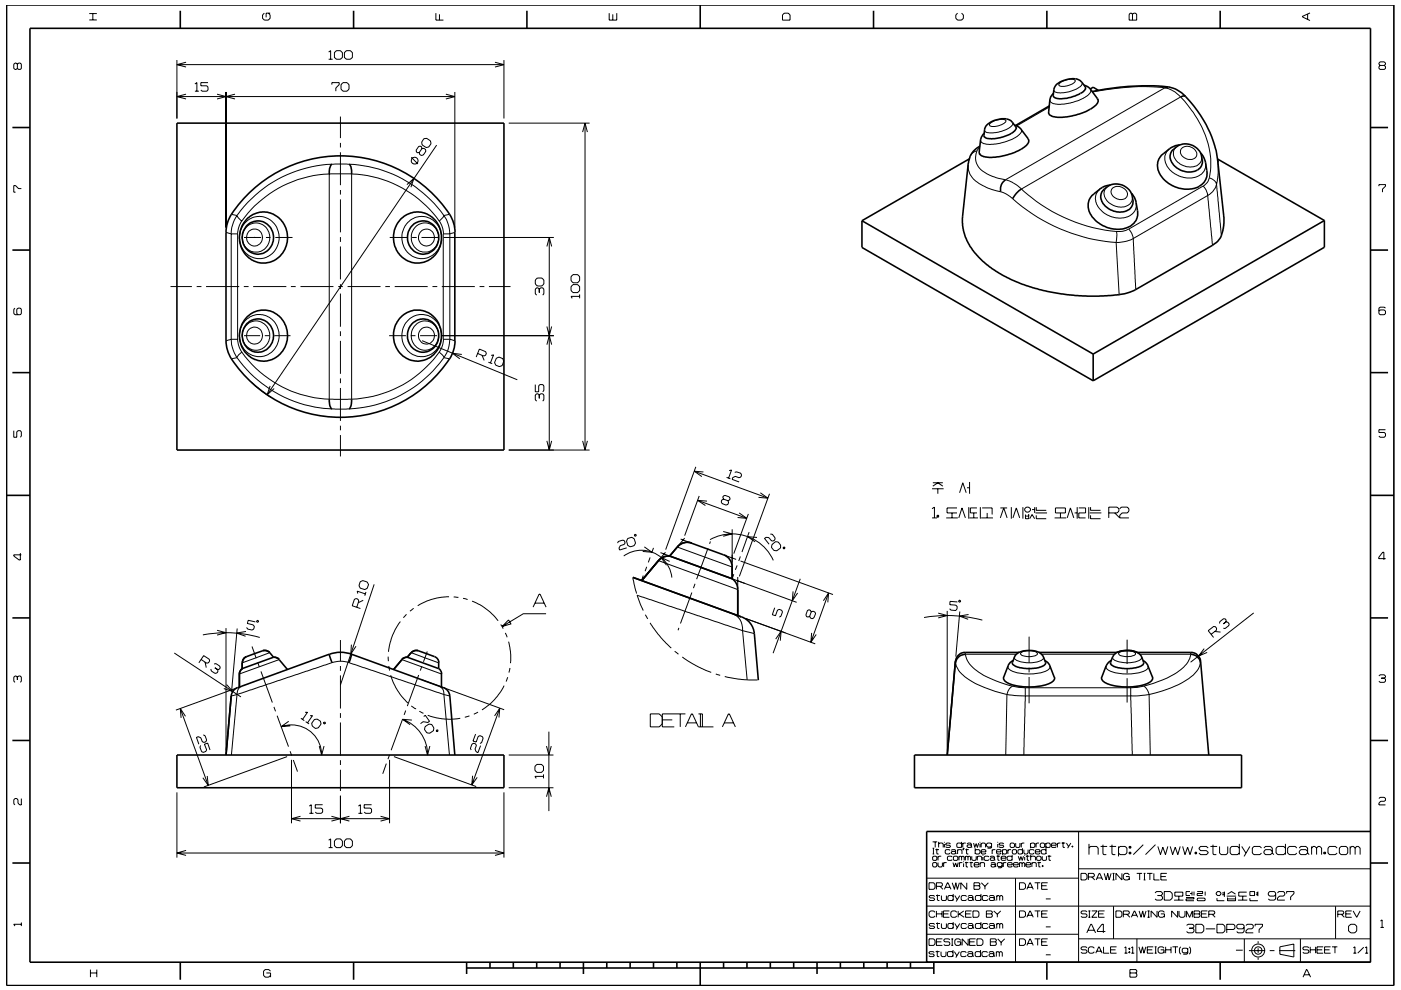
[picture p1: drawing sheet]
<svg xmlns="http://www.w3.org/2000/svg" width="297mm" height="210mm" viewBox="0 0 297 210" stroke-linecap="round" stroke-linejoin="round" font-family="sans-serif">
<g fill="none" stroke="#000" stroke-width=".21">
<path d="M3.7 13.6l-.3-.2h-.2l-.3 .2v.9l.3 .2 .5-.2M3.7 13.6l.2-.2h.4l.2 .2v.9l-.2 .2h-.4l-.2-.2M3.7 13.6v.9M18.9 4.2h1.6M18.9 2.9h1.6M19.7 2.9v1.3M37.5 12.7v12.4M37.5 13.7h69.3M39.5 20l-2 .5 2 .5M39.5 13.2l-2 .5 2 .5M41.3 17.8l.4-.3v1.8M41.3 19.3h.9"/>
<path d="M44.1 17.5h-1.5v.7h1.3l.2 .3v.6l-.2 .2h-1.1l-.2-.2M46 20l1.9 .5-1.9 .5M47.9 19.5v28.8M49.8 20l-1.9 .5 1.9 .5M56 2.8l-.3 .4v.7l.3 .4h.9l.4-.4v-.7l-.4-.4M57.3 2.8h-.9v.9M69.7 11l.4-.3v1.9M69.7 12.6h.8M70.4 17.9v-.4h1.5v.4l-.7 .8v.6M71.3 10.7h.9l.4 .5v1l-.4 .4h-.9l-.4-.4v-1zM72.3 17.9l.4-.4h.9l.4 .4v1l-.4 .4h-.9l-.4-.4zM73.4 10.7h.9l.4 .5v1l-.4 .4h-.9l-.4-.4v-1z"/>
<path d="M92.4 2.8v1.5h1.6M93.2 3v1.3M94.5 20l1.9 .5-1.9 .5M96.4 19.5v28.8M104.9 13.2l1.9 .5-1.9 .5M106.8 12.7v12.4M129.2 2.8v1.5h1.6v-1.5M129.9 3v1.3M166.3 2.8h.8l.4 .4v1.1h-1.6v-1.1zM203 2.8l-.4 .4v.7l.4 .4h.9l.4-.4v-.7l-.4-.4M224.7 17.6a3.4 3.4 0 0 1 3.3-.5 2.14 2.14 0 0 1-2.2 1.2h-.2a.9 .9 0 0 1-1.1-.4zM229.4 17.5v.1a2.67 2.67 0 0 1-2 1.6 5.1 5.1 0 0 1-3.8 .2l-.2-.4"/>
<path d="M231.2 18.9a1.23 1.23 0 0 1-.9 1.5 10.2 10.2 0 0 1-7.1 1.5l-.5-.4-.1-.3M239.6 2.8h.3l.2 .2 .3-.2h.3l.3 .2v1.3h-1.6v-1.3zM240.1 3v1.3M247 18.6l.7 .2 1.4 .7 1.2 1.1M247 18.6l-33.8 19.5a8.5 8.5 0 0 1-5.8-2.8 3.4 3.4 0 0 1-.3-3.3M247 18.6a47.6 47.6 0 0 0-15.4 .9M277.2 3v1.1M277.7 2.7l-1.6 .8v.1l1.6 .8M292.6 13.9l-.2-.3v-.2l.2-.3h.9l.2 .3v.2l-.2 .3M292.6 13.9l-.2 .2v.4l.2 .2h.9l.2-.2v-.4l-.2-.2M292.6 13.9h.9M37.5 20.5h58.9"/>
<path d="M69.8 36.9a23.8 23.8 0 0 0-18.5 10l-.8-.7-.3-.5M69.8 36.9v47.8M72.2 24.7v4.6M72.2 30.3v1M72.2 32.3v7M74.5 36.9a23.8 23.8 0 0 1 18.6 10l.8-.8 .2-.4M74.5 36.9v47.8h-4.7M74.5 36.9h-4.7M86.3 39.2l1.5-1.4-.7 1.9M87.2 33.4l1.4 1.4M87.3 33.7h.1M89.4 31.5v-.3l-.2-.2-.4 .1-.6 .8 .3 .5 .4-.1"/>
<path d="M89.4 31.5l-.5 .8M89.4 31.5h.5l.3 .2 .1 .4-.6 .8-.4 .1-.3-.2-.1-.5M89.9 29.4l.6-.1 .8 .6 .1 .6-.5 .7-.6 .1-.8-.6-.1-.6zM92.6 30.8l-36 52.9M107.9 26.1h17.1M123.5 28l.5-1.9 .5 1.9M124 26.1v69.4M205.3 34.8a4.7 4.7 0 0 0 3.1 4.6l2 .8a7.8 7.8 0 0 1 3.8 1.5 37.3 37.3 0 0 0 22.4 9.7M207.1 32l-.8 .4-.6 .7M207.7 31.3l-.6 .7M209.9 26.2a3.5 3.5 0 0 1 3.4-.6 1.79 1.79 0 0 1-1.7 1.1l-.4 .1a1.09 1.09 0 0 1-1.4-.3zM213.2 38.1l1.5 .6 1.9 1.4"/>
<path d="M214.7 26l.1 .2a2.84 2.84 0 0 1-2.3 1.6 5 5 0 0 1-3.7 .1l-.1-.3M216.4 27.4l.1 .1a1.86 1.86 0 0 1-1.4 1.7l-1.2 .6a8 8 0 0 1-5.7 .5l-.3-.6M222.4 22.7l-6.8 4M234.8 39.6a2.26 2.26 0 0 0 .9 3.7 2.98 2.98 0 0 0 4.3-.6l.1-1.1M247.9 31.6a2.98 2.98 0 0 0 .4 4.7 4.9 4.9 0 0 0 6.7 .3l.6-1v-1.1M249.5 31.1a2.13 2.13 0 0 0 .5 3.5 3.2 3.2 0 0 0 4.5-.1l.3-.9v-.4M250.3 20.6l-33.7 19.5M250.3 20.6a21 21 0 0 1 6.4 14.9l-.3 2.2M250.6 31.4a2.01 2.01 0 0 1 3.1 1.5 1.69 1.69 0 0 1-2.8 .4 1.2 1.2 0 0 1-.3-1.9zM255.1 39.5l-15.8 9.1M255.1 39.5a2.84 2.84 0 0 1 .9 2M257.9 39.1a2.01 2.01 0 0 0-1.5-1.4l-.4 1-.9 .8"/>
<path d="M257.9 39.1a3.5 3.5 0 0 1-1.9 2.4M257.9 39.1l1 10.9M258.2 34.2l.1 2.7-.4 2.2M292.4 39.5v-.3h1.3v.3l-.6 .6v.7M4.5 40h-.6l-.6-.6h-.4v1.4h.4M47.9 49.3l1.1 .3M49 49.6h1.4M49 49.6v22.4M49.1 45.5l1.1 .2M50.2 45.7a27.1 27.1 0 0 1 24.9-10.8 26 26 0 0 1 19 10.8M50.2 45.7a7.3 7.3 0 0 0-1.2 3.9M50.4 49.6v22.4h-1.4"/>
<path d="M51.3 46.9l-.7 1.3-.2 1.4M51.7 50.4h3.7M52 47.2a4.2 4.2 0 0 1 4.8-.9 4.2 4.2 0 0 1 2.4 4.2 4.2 4.2 0 0 1-4.4 4.4 4.2 4.2 0 0 1-4-4.8l.3-1.5zM52.4 48a3 3 0 0 1 4.1 .4 3 3 0 0 1-.1 4.1 2.98 2.98 0 0 1-4 .3 2.98 2.98 0 0 1-.6-4zM52.7 49.1a1.74 1.74 0 0 1 2.9 1 1.74 1.74 0 0 1-2.5 1.8 1.9 1.9 0 0 1-.4-2.8zM54 50.2v.2M56.4 50.4h1M58.4 50.4h3.6M72.2 40.3v1M72.2 42.3v7M72.2 50.3v1M72.2 52.3v7"/>
<path d="M82.6 50.4h3.8M86.4 47.2a4.2 4.2 0 0 1 5.2-.6 4.2 4.2 0 0 1 1.9 4.9 4.2 4.2 0 0 1-4.8 3.3 4.2 4.2 0 0 1-3.5-4.7l.4-1.7zM87.4 50.4h.9M88 48.2a3 3 0 0 1 4.3 .1 3 3 0 0 1-.1 4.2 2.98 2.98 0 0 1-4 .3 2.98 2.98 0 0 1-.6-4zM89.2 49.1a1.76 1.76 0 0 1 2.7 .5 1.76 1.76 0 0 1-1 2.5 1.78 1.78 0 0 1-2-.9 1.78 1.78 0 0 1 .3-2.1zM89.4 50.4h3.7M93.1 46.9l.7 1.3 .2 1.4M94.1 50.4h23.3M94.1 45.7a6.5 6.5 0 0 1 1.3 3.9M95.3 45.5l-1.2 .2M95.4 49.6v22.4M95.4 49.6h-1.4v22.4h1.4"/>
<path d="M96.4 49.3l-1 .3M113.9 59h1l.4 .4v.8l-.4 .5h-1l-.4-.5v-.8zM116 52.3l.5-1.9 .5 1.9M116.5 50.4v45.1M121.5 58.2h1l.4 .5v.8l-.4 .5h-1l-.4-.5v-.8zM216.6 40.1a34.2 34.2 0 0 0 20.1 9M233.3 40.1a2.86 2.86 0 0 0 .2 4.5 5.1 5.1 0 0 0 6.6 .8l.7-1.1 .1-1.3M235.8 40a1.96 1.96 0 0 1 2.1-.3 1.96 1.96 0 0 1 1.1 1.7 1.71 1.71 0 0 1-2.8 .4 1.28 1.28 0 0 1-.4-1.8zM236.6 51.4l.7 11.1M236.7 49.1l.1 .6-.2 1.7M239.3 48.6a4.7 4.7 0 0 1-2.6 .5M239.3 48.6l.6 .9 .4 1.1"/>
<path d="M240.3 50.6a7.3 7.3 0 0 1-3.7 .8M240.3 50.6l.5 10.8M256 41.5l-15.7 9.1M256 41.5l1.1 10.5M3.2 65.4l-.3 .2v.9l.3 .3h1.1l.2-.3v-.9l-.2-.2h-.5l-.2 .2v.9l.2 .3M36.2 60.8h4.5M41.7 60.8h1M43.7 60.8h7M49 72a7.3 7.3 0 0 0 1.2 3.9M49 72l-1.1 .3M50.2 75.9a27.2 27.2 0 0 0 26 10.6 26 26 0 0 0 17.9-10.6M50.2 75.9l-1.1 .2"/>
<path d="M50.4 71.9l.2 1.5 .7 1.3M51.3 74.7l-.7 .6-.4 .6M51.3 74.7a23.8 23.8 0 0 0 18.5 10M51.7 60.8h1M51.7 71.2h3.5M51.9 68.2a4.2 4.2 0 0 1 5.1-.9 4.2 4.2 0 0 1 2.1 4.7 4.2 4.2 0 0 1-4.7 3.6 4.2 4.2 0 0 1-3.6-4.7l.2-1.3zM52 69.2a2.97 2.97 0 0 1 4.1-.5 2.97 2.97 0 0 1 .7 4 2.93 2.93 0 0 1-3.8 1.3 2.93 2.93 0 0 1-1.5-3.7zM52.7 70a1.76 1.76 0 0 1 2.7 .2 1.76 1.76 0 0 1-.7 2.6 1.78 1.78 0 0 1-2.1-.6 1.78 1.78 0 0 1 .1-2.2zM53.7 60.8h7M56.1 71.2h1M58.2 71.2h3.4M61.7 60.8h1"/>
<path d="M63.7 60.8h7M71.7 60.8h1M72.2 60.3v1M72.2 62.3v7M72.2 70.3v1M72.2 72.3v7M73.7 60.8h7M81.7 60.8h1M82.5 71.2h3.6M83.7 60.8h7M86.9 67.6a4.3 4.3 0 0 1 5.2 .2 4.3 4.3 0 0 1 1.2 5.1 4.2 4.2 0 0 1-4.8 2.7 4.2 4.2 0 0 1-3.3-4.4 4.5 4.5 0 0 1 1.7-3.6zM87.1 71.2h1"/>
<path d="M87.8 69.2a2.97 2.97 0 0 1 4.1-.5 2.97 2.97 0 0 1 .7 4 2.93 2.93 0 0 1-3.8 1.3 2.93 2.93 0 0 1-1.5-3.7zM89.1 71.2h3.6M89.5 72.3l20.2 8.3M91.7 60.8h1M93.1 74.7a23.8 23.8 0 0 1-18.5 10M93.1 74.7l.8 .6 .2 .6M93.6 71.2h23.8M93.7 60.8h7M94 71.9l-.2 1.5-.7 1.3M94.1 75.9l1.2 .2M95.4 72l1 .3M95.4 72a6.9 6.9 0 0 1-1.3 3.9"/>
<path d="M97.9 75.2l-2-.3 1.6 1.2M101.3 75l1.3 .5 .4-.2 .1-.3-.1-.4-1.4-.6-.6 1.7M101.7 60.8h1M102.2 75.3l.5 1.1M103.5 76.8l.9 .3M103.7 60.8h4.5M104.1 75.4l.5-.1-.6 1.7M105.2 76l.6-.3 .8 .4 .2 .5-.3 1-.6 .2-.8-.3-.2-.6zM114.3 61.3l-.3-.3h-.2l-.3 .3v1l.3 .3M114.3 61.3l.3-.3h.5l.2 .3v1l-.2 .3M114.3 61.3v.8M115.9 69.3l.6 1.9 .5-1.9"/>
<path d="M116 73.1l.5-1.9 .5 1.9M121.5 60.4h1l.4 .4v.8l-.4 .5h-1l-.4-.5v-.8zM122.9 62.9h-1.8l.2 .4M122.9 62.4v.9M293.7 65.4l-.2-.3h-.9l-.2 .3v1.1l.2 .3h.9l.2-.3v-.5l-.2-.3h-.9l-.2 .3M2.9 91.3v1.4h.7v-1.1l.2-.3h.5l.2 .3v.9l-.2 .2M53.3 81l1.9 1.7 2.2 1.6M57.3 81.9l-.7 1.8 1.5-1.3M72.2 80.3v1M72.2 82.3v7M72.2 90.3v1M72.2 92.3v4.5"/>
<path d="M107.9 95.5h17.1M113.5 81.6v1.5h.7v-1.3l.3-.2h.6l.2 .2v1l-.2 .3M114.3 83.8l-.3-.3h-.2l-.3 .3v1l.3 .3M114.3 83.8v.7M114.3 83.8l.3-.3h.5l.2 .3v1l-.2 .3M115.9 93.5l.6 2 .5-2M123.5 93.5l.5 2 .5-2M147.2 99.9l15.6 5.8M147.5 99l-6.4 17.6M154.6 99.8l.5-.1-.6 1.7M293.7 91.1h-1.3v.6h1.1l.2 .3v.5l-.2 .2h-.9l-.2-.2M4.3 117.3v1.5h-.2l-1.2-.9v-.2h1.6"/>
<path d="M130.9 115.2l.2-.4 .9-.2 .4 .1 .1 .4-.2 .4-.8 .2-.3 .5 .2 .5 1.5-.5M132.2 117.9a6.5 6.5 0 0 1 10.2 4.6M133.1 114.2l.8-.2 .6 .3 .2 .9-.2 .5-.9 .3-.5-.3-.3-.9zM134.6 113.4h.3l-.1 .3h-.3zM136.6 116l1.6 1.1-1.9-.1M137.8 118.2l-.3 1.1M138.6 116.2l-.4 1.1M140 117.2l2 .7M141.1 117.1l-1.5 1.8 16.8 6.1v-2.6M142 119.1l-1.8-.9 1.1 1.7M144.3 114.3l2.3 .9M147.9 106.1l10.4 3.8"/>
<path d="M148.2 105.2l-3 8.4M149.1 100.1l-1.9-.2 1.6 1.2M149.9 106.3l-2-.2 1.7 1.1M150.1 116.3l-2.4 6.5M150.5 114.5a9.6 9.6 0 0 1 13.5 4.4M150.6 114.8l-.2 .6M153.3 112.7l1.9 .5-1.9 .5M153.4 117.7l2.7 1M153.4 105.9l-.2-.4 .1-.3 .4-.1 .9 .3 .2 .4-.5 .4M153.4 105.9l.9 .3M153.4 105.9l-.4 .1-.1 .4 .2 .4 .9 .3 .3-.1 .2-.5-.2-.3M154 101.3l.9 .3"/>
<path d="M155.2 112.3v8l-11.6-4.3 1.6-1.9M155.8 100.2l.3-.1 .9 .3 .2 .3-.1 .5-.4 .1-.8-.3-.5 .3-.2 .4 1.5 .5M156.3 119.9l-.4 1M156.7 108.8l1.6 1.1-1.9-.1M157 118l-.4 1M157 119l19.6 7.1M158.7 109l-3.1 8.4M158.8 112.9l-1.5 4.2M160.5 114l-2-.2 1.6 1.1M161.2 104.5l1.6 1.2-2-.2M163.1 104.7l-6.3 17.6M163.3 113.3h.4l.6 .8v.4l-.3 .3-.4-.1-.6-.7h-.6l-.3 .2 1 1.2"/>
<path d="M163.7 115.5l.7-.6 .6 .1 .5 .6v.6l-.8 .6-.6-.1-.5-.6zM166.2 116h.2l-.1 .4-.3-.1zM197.6 107.9l.5-.3v2.2M197.6 109.8h1.1M197.6 103.7h2.5M197.8 102.4h2.1M197.8 103.1l1-.7 1.1 .7M198.7 109.3h.3v.4h-.3zM198.8 109.3v.4M198.8 103.7v1M200.6 109.9h2.5M201.8 108.8v1.1"/>
<path d="M202.9 107.7h-2.1v1.1h2.1M203.3 109.8l.7-2.1 .7 2.1M203.5 104.5l.6-2.1 .8 2.1M205 103.5h.6M205.4 107.6v2.4M205.6 109.8h1.7M205.6 102.2v2.5M206.5 108.8v1M207.1 107.7h-1.4v1.1h1.4M207.9 107.6v2.4M208 109.9h2.5M208.2 107.7h2.2v1.4"/>
<path d="M209.3 108.8v1.1M212.1 107.7h1.4M212.1 109.8l.7-2.1 .7 2.1M214.4 107.6v2.4M214.8 109.8l.7-2.1 .7 2.1M216.9 107.6v2.4M217.3 107.9l.3-.3h.5l.4 .3v.3l-.4 .4h-.5l-.3-.4zM217.4 109.1v.9h.7v-.9M217.4 109.5h.7M218.3 110l.5-.9 .6 .9M218.8 108.1h.6M219.4 107.6v1.2"/>
<path d="M219.5 108.8h2.5M219.7 107.6v.6h2.1M219.7 109.3v.7h2.1M223.6 109.9h2.5M223.8 107.7h2.1v1.1h-2.1zM224.8 108.8v1.1M226.3 109.8l.6-2.1 .8 2.1M227.8 108.8h.6M228.4 107.6v2.4M228.7 107.7h1.5v1.1h-1.5v1h1.5M230.8 107.6v2.4M231.1 108.8h2.4"/>
<path d="M231.2 109.3v.7h2.1M231.2 107.6v.6h2.1M235.1 108.8h1.8l.3-.4v-.5l-.3-.3h-1.8v2.3M236.3 108.8l1.1 1.1M237.4 107.9l.3-.3h1.3l.3 .3v.5l-.3 .4h-1.1l-.5 .5v.6M237.4 109.9h1.9M293.8 118.5h-1.5v-.3l.9-1.1h.2v1.6M37 138.5l14.1 9.3M42.6 139.9l1.2 .8 .4-.1 .2-.4v-.4l-1.2-.7-1 1.5M43 134.7a25.9 25.9 0 0 1 12.1 .5M46 133.7l1.9 .5-1.9 .5M47.9 133.2v26"/>
<path d="M50.3 133.3l-1.2 13.3M52.2 133.9l-2 .4 1.9 .7M53.4 137.1l.9 2.5M54.1 131.9l-1.5-.3-.1 .6 1.2 .3 .2 .4-.1 .5-.3 .2-1-.2-.2-.3M54.4 131.7l.3-.1 .1 .3-.3 .1zM57.2 138.4l-5.8 2.2M59.2 139.9l-8.4 3.1M72.2 135.8v4.4M74.5 136.7l-.1 2 1.1-1.6M75.6 128.8l.5-1.3-.2-.4-.4-.1-.4 .1-.4 1.4 1.7 .6M75.9 125.9l-.2-.5 1.8 .6M76.4 123.4l.5-.3 .9 .3 .3 .6-.3 .8-.5 .2-.9-.3-.3-.5z"/>
<path d="M77 127.3l-1.1 .5M77.6 125.6l-.3 .8M79.3 123.9l-7.1 21.4M82.3 139.3v.9M84.9 131.8l-1 1.5a12.1 12.1 0 0 0-1.5 5M85.2 139.9l8.4 3.1M86.2 130.3l-.7 .7M87.2 138.4l5.8 2.2M87.7 129l-.8 .6M90.6 138.2l-.8 2.2M95.2 126.6l-2.7 .3a12 12 0 0 0-3.9 1.6M96.2 126.6l1 .1"/>
<path d="M98.2 126.9l.9 .3M100.1 127.5a13 13 0 0 1 5.5 4.2M106.2 132.5l.3 .4M106.5 132.9l.2 .4M107.1 134.2l.4 1M107.8 131.5l.5 .8-1.8 .6zM107.8 136.1l.4 2.2v2.4M113 128.8l1.3-2.8h.2l1.3 2.8M113.4 127.9h2M115.8 130.2h-4.8l-4.5 2.7M134.2 122.5l.8 3.4M135.1 126.2h.1"/>
<path d="M136.4 122.1l-.4 1M136.4 129.5l-1.3-3.3 22.3 7.6M136.8 130.4l.5 .9M137.1 120.2l-.3 1M137.8 132.1l2.4 3.2 2.1 2.1M143 138.1l.8 .7M143.9 133.2l-.1 .5M144.6 139.4l3 1.8 3.2 1.4M146.7 125.7l-2.4 6.5M147.4 123.8l-.4 .9M155.4 130.2a3.3 3.3 0 0 1 2 3.6M155.6 121.8l-.4 1 2.7 .9"/>
<path d="M156.2 123.1l12.7 4.7M157.4 133.8l2.5 .6M157.4 133.8l1 10.4M158.1 131.2l8.4 3M158.1 131.2l14.7 5.4M164.3 128.9l-.6 1.5 .7 .2 .4-1.2 .4-.2 .5 .2 .2 .4-.3 .9-.4 .2M164.5 135.5l1.1-1.6-.2 2M168.1 125.4l-.1 2 1.1-1.6M169.7 122.8l-5.8 15.7M172 129.8l-.2-.3-.3-.2-.3 .2-.3 .9 .1 .4 .3 .1 .4-.2M172 129.8l-.3 .9M172 129.8l.3-.2 .5 .2 .1 .3-.3 1-.4 .1-.4-.1-.1-.4"/>
<path d="M172.1 134.2l-.2 2 1.2-1.6M174.6 127.4l1.1-1.6-.2 2M175.7 125.8l-3.8 10.4M195.9 131a28.9 28.9 0 0 1 12.4 .5M198.9 130l1.9 .6-1.9 .5M200.8 129.6v29.6M203 127.7l-1.6-.2v.8h1.2l.3 .3v.6l-.3 .3-1-.1-.3-.3M203.3 127.4l.2-.1 .2 .3-.3 .1zM203.5 129.7l-.9 9.6M204.6 138.4l.1 .4M204.7 138.8h10.8M204.7 138.8a5.8 5.8 0 0 0 3.2 4 25.1 25.1 0 0 0 6.8 2.7"/>
<path d="M205.4 130.3l-2 .4 1.9 .7M215.1 139.4v.1a1.68 1.68 0 0 0 1.5 .9 5.9 5.9 0 0 0 4.6-.6v-.4M216.4 138.5a3.7 3.7 0 0 1 3.5 0 .62 .62 0 0 1-.2 .6 .62 .62 0 0 1-.7 .1h-1.4a1.24 1.24 0 0 1-1.2-.6zM218.2 135v5.6M220.8 138.8h15.5M235.9 139.4v.1a1.63 1.63 0 0 0 1.5 .9 5.9 5.9 0 0 0 4.5-.6l.2-.3M237.3 138.4a3.7 3.7 0 0 1 3.4 .1 .49 .49 0 0 1-.6 .6 3.2 3.2 0 0 1-2.9-.4zM239 135.7v5.1M241.6 138.8h10.8M242.1 139.4v.1M252.4 138.8a5.3 5.3 0 0 1-2.9 3.9 21.4 21.4 0 0 1-7 2.8M252.5 138.4l-.1 .4"/>
<path d="M255.3 137.6l-1.2 1.5 1.8-.7M256.8 134.5l1.1-.8v-.4l-.2-.4h-.4l-1.1 .9 1.1 1.4M257.6 133.9l1.2 .2M259.9 131.9l.1-.4-.2-.2-.4-.1-.8 .7v.3M259.9 131.9l-.5 .4M259.9 131.9l.4 .1 .3 .3v.4l-.8 .6h-.4M265.8 130l-13.4 10.5M3.7 143.6l-.3-.2h-.2l-.3 .2v.9l.3 .2M3.7 143.6l.2-.2h.4l.2 .2v.9l-.2 .2M3.7 143.6v.6M38.2 150.3l6 16.3M39.3 151.9l-1.1-1.6 .2 2"/>
<path d="M42.5 158.1l-.1 .4 .4 .9 .3 .2 .5-.2 .2-.4-.5-1.1 .7-.3 .5 1.5M43.1 155.9l.4 .1 .3 1-.2 .3-.4 .2-.3-.2-.3-.8-.6-.3-.3 .2 .5 1.5M43.5 140.4l.2 1.2M44.7 141.9l.1 .4 .8 .5 .4-.1 .2-.3-.1-.4M45.4 140.8h.4l.8 .5 .1 .4-.2 .2-.4 .1M45.6 141.6l.5 .4M48 145.2l1.4 1.5-1.9-.7M50.2 147.3l17.8-6a11.2 11.2 0 0 1 5.3-1l20.8 7M50.2 147.3l-1.2 .3M50.2 147.3l-1.1 12.8M50.3 145.9l-13 4.7M51.3 145.5a1.71 1.71 0 0 0-1.1 1.8"/>
<path d="M54.7 140.5l.3 1M55.3 142.4l2.4 6.6M58.1 149.9l.3 1M58.8 151.8l2.4 6.6M59.6 154.1a6.4 6.4 0 0 1 8.6 6M61.2 153l-1.6 1.1 1.9-.1M61.5 159.3l.3 1M63.8 152.4l.7 .5M64.7 151.1h.5l-1.1 1.5M64.8 153.1l.7 .4M65.7 151.8h.6l-1.1 1.5M66.7 152.6l.6-.1 .6 .5 .2 .6-.6 .8-.6 .1-.7-.5-.1-.6z"/>
<path d="M67.7 158.2l.5 1.9 .5-1.9M68.6 153.3l.2-.1 .2 .2-.3 .1zM72.2 141.3v1M72.2 143.3v7M72.2 151.3v1M72.2 153.2v7.1M82.4 141.3l.2 .9M82.8 143.2a12.7 12.7 0 0 0 3.7 5.9M82.9 159.1l2.4-6.5a8 8 0 0 1 5.4 7.5M86 150.7l-.3 .9M87.2 149.7l.8 .6M87.3 152.7l-2-.1 1.7 1.1"/>
<path d="M88 150.3h.1M88.8 143.2l-2.4 6.6M88.9 150.9l.9 .4M89.4 141.3l-.3 .9M89.4 144.2l17.5 6.3M89.8 152l.4-.3 .9 1.3-.4 .2-1-.1-.5 .4M90.1 154.1l.8-.5 .6 .1 .5 .7-.1 .6-.8 .5-.6-.1-.5-.7zM90.1 158.2l.5 1.9 .5-1.9M90.7 151.7a13.3 13.3 0 0 0 6.9 .7M92.5 154.8l.4 .1-.1 .3-.3-.1zM93.1 145.5a1.63 1.63 0 0 1 1 1.8M94.1 147.3l1.3 .3"/>
<path d="M94.1 147.3l1.2 12.8M99.5 151.8l-.9 .3M100.8 155.7l-.5 1.5 .7 .2 .4-1.2 .4-.2 .5 .2 .1 .4-.3 .9-.3 .2M101.3 151l-.8 .5M101.9 158.2l-.6 1.4-.3-.1-.3-.6 .3-.8-.2-.3-.4-.2-.3 .2-.4 .9 .2 .4M104.9 151.8l1.1-1.6-.2 2M106 150.2l-6 16.3M106.9 145.4h-.1a12.4 12.4 0 0 1-4.6 5.2M107.7 143.6l-.4 1M108.1 141.7l-.2 1M115.9 158.2l.5 1.9 .5-1.9M116.4 155.2v16.8"/>
<path d="M140.4 152.1l-.6-.7h-1.9v2.8h1.9l.6-.7M140.4 152.7h2.1M144.2 151.4v2.8M145.3 151.4h-4.9v2.8h2.6M145.3 154.2l1.3-2.8h.2l1.3 2.8h3.2M145.8 153.3h1.9M148.1 151.4h.8v2.8M148.5 151.4v2.8M151.8 143l.9 .2M153.2 154.2l1.2-2.8h.2l1.3 2.8M153.6 153.3h1.9M153.7 143.5l3.6 .6 3.3 .1"/>
<path d="M160.7 144.2h.1M202.6 140.2v.3M202.6 140.5a4.8 4.8 0 0 0 2.5 3.4 24.8 24.8 0 0 0 8.4 3.4M213.5 147.3l3.9 .3M213.5 147.3l-.3 12.8M213.7 141.2v.1a1.09 1.09 0 0 0 1 1.1 10.3 10.3 0 0 0 7.5-.3l.3-.3 .1-.6M214.7 145.5a2.3 2.3 0 0 0-1.2 1.8M214.7 145.5l2.7 .4M217.4 147.6l-.4 12.5M217.4 145.9v1.7M217.4 147.6h22.3M217.4 145.9h22.3"/>
<path d="M218.2 141.6v1M218.2 143.6v5.6M234.5 141.2v.2a1.91 1.91 0 0 0 1.7 1.2 10.2 10.2 0 0 0 6.8-.5l.3-.3 .1-.6M239 141.8v1M239 143.8v5.2M239.7 145.9v1.7M239.7 147.6l.4 12.5M242.5 145.5l-2.8 .4M242.5 145.5a2.5 2.5 0 0 1 1.1 1.8M243.6 147.3l-3.9 .3M243.6 147.3l.3 12.8M254.5 140.3a5.5 5.5 0 0 1-3.1 4.1 24.9 24.9 0 0 1-7.8 2.9"/>
<path d="M292.4 143.4l.2-.3h.9l.2 .3v.2l-.2 .2M292.9 143.8h.6M293.5 143.8l.2 .3v.4l-.2 .2h-.9l-.2-.2M4.5 169.4v1.3h-.3l-.4-.4v-.7l-.2-.2h-.4l-.3 .2v.9l.3 .2M37.5 168.1v13.8M43.9 164.6l.3 2-1.2-1.6M60.9 160.5l-17.7 6.4M61.8 161.2v13.4M62.2 161.2l.9 2.5M63.7 173.1l-1.9 .5 1.9 .6M65.6 172.5h.9M65.6 171l.4-.3v1.8"/>
<path d="M68.4 170.7h-1.6v.7h1.3l.3 .3v.5l-.3 .3h-1l-.3-.3M69.7 178.2l.4-.3v1.9M69.7 179.8h.8M70.3 173.1l1.9 .5-1.9 .6M71.3 177.9h.9l.4 .5v1l-.4 .4h-.9l-.4-.4v-1zM72.2 161.2v1.1M72.2 163.3v4.5M72.2 168.8v5.8M73.4 177.9h.9l.4 .5v1l-.4 .4h-.9l-.4-.4v-1zM74.1 173.1l-1.9 .5 1.9 .6M76 171l.4-.3v1.8M76 172.5h.8"/>
<path d="M78.8 170.7h-1.6v.7h1.3l.3 .3v.5l-.3 .3h-1l-.3-.3M80.7 173.1l1.9 .5-1.9 .6M81.9 162l-.8 2.1M82.6 161.2v13.4M82.6 173.6h-20.8M82.6 160.1l-.3 .9M83.5 160.5l17.5 6.3M100.2 164.5l-.2 2 1.2-1.6M106.8 168.1v13.8M107.9 167.1h9.4M107.9 160.1h9.4M113.4 162.6l.4-.5h1l.4 .5v.8l-.4 .4h-1l-.4-.4z"/>
<path d="M115.2 164.7h-1.8l.3 .4M115.2 164.2v.9M115.9 169l.5-1.9 .5 1.9M197.7 178.6h1M197.7 179.9h.4M197.9 179.9v1.2M198.3 178.6v1.1M198.6 180v1.1h.4M199 179l.2-.2h.6l.2 .2v.7M199 178.6v1.1M200.2 178.6v.1M200.2 179v.7"/>
<path d="M201.5 179l-.2-.2h-.6l-.2 .3 .2 .2h.6l.2 .3-.2 .1h-.6l-.2-.1M203.9 179l-.2-.2h-.7l-.1 .2v.6l.1 .1h.7l.2-.1M203.9 178.6v1.1M204.1 178.8v.9M204.2 179.9h.2l-.2 .4zM204.3 179.9l-.1 .4M204.8 178.8h-.5l-.2 .2M204.9 180v1.1h.4M205 179l.2-.2h.6l.2 .2v.6M206 179.4l-.2-.2h-.6l-.2 .2 .2 .3h.6l.2-.1M206 179.6l.1 .1M206.4 178.8l.3 .9 .3-.8 .2 .8 .3-.9"/>
<path d="M206.8 179.9v1.2M207.8 178.6v.1M207.8 179v.7M208 179l.2-.2h.5l.3 .2v.7M208 178.8v.9M210.2 179l-.2-.2h-.6l-.2 .2v.4l.2 .3h.6l.2-.3M210.2 178.8v.9l-.2 .2h-.6M211.5 178.6v.1M211.5 179v.7M212.8 179l-.2-.2h-.6l-.2 .3 .2 .2h.6l.2 .3-.2 .1h-.6l-.2-.1M214.3 178.8h.6l.2 .2v.6l-.2 .1h-.6l-.1-.1v-.6zM215.3 178.8v.8l.2 .1h.6l.1-.1v-.8"/>
<path d="M216.5 178.8v.9M216.8 179.9v1.2M217.2 178.8h-.5l-.2 .2M218.5 179l.2-.2h.5l.2 .2v.6l-.2 .1h-.5l-.2-.1M218.5 178.8v1.1M219.7 178.8v.9M220.3 178.8h-.5l-.1 .2M220.6 179l.2-.2h.5l.2 .2v.6l-.2 .1h-.5l-.2-.1zM221.7 179l.3-.2h.5l.2 .2v.6l-.2 .1h-.5l-.3-.1M221.7 178.8v1.1M221.8 179.9v1.2M222.9 179.3h1l-.1-.5h-.7l-.2 .2v.6l.2 .1h.7l.1-.1"/>
<path d="M224.2 178.8v.9M224.8 178.8h-.4l-.2 .2M225.1 178.8h.7M225.4 178.6v1.1h.4M226.1 178.8l.5 .8M227 178.8l-.6 1.1M227.3 179.4h.2v.3h-.2zM227.4 179.4v.3M228.7 176.4v27.7M230.9 179.9l.3-.4h1.3l.3 .4v1.4M230.9 179v2.3M233.3 179.5h1.4"/>
<path d="M233.8 179.2v1.9l.2 .2h.6M235.2 179.5h1.4M235.8 179.2v1.9l.2 .2h.5M237.1 179.9l.4-.4h1l.4 .4v1l-.4 .4h-1l-.4-.4M237.1 179.5v2.1M239.4 179.5h.4v.4h-.4zM239.6 179.5v.4M242.4 179.2l-2.1 2.1M245 179.2l-2.1 2.1M245.5 179.5l.5 1.8 .5-1.6 .6 1.6 .5-1.8M248.1 179.5l.5 1.8 .6-1.6 .5 1.6 .5-1.8M250.7 179.5l.5 1.8 .6-1.6 .5 1.6 .6-1.8"/>
<path d="M256.2 179.9l-.4-.4h-1.2l-.4 .4 .4 .5h1.2l.4 .5-.4 .4h-1.2l-.4-.4M256.6 179.5h1.5M257.2 179.2v1.9l.1 .2h.6M258.6 179.5v1.4l.3 .4h1.1l.3-.4v-1.4M262.8 179.9l-.4-.4h-1.2l-.4 .4v1l.4 .4h1.2l.4-.4M262.8 179v2.3M263.3 179.5l.9 1.4M265 179.5l-1.2 2.1M267.5 179.9l-.4-.4h-1.2l-.4 .4v1l.4 .4h1.2l.4-.4M268 179.9l.3-.4h1.1l.3 .4v1M272.5 179.9l-.3-.4h-1.3l-.3 .4v1l.3 .4h1.3l.3-.4M272.5 179v2.3"/>
<path d="M274.9 179.9l-.3-.4h-1.2l-.4 .4v1l.4 .4h1.2l.3-.4M275.5 179.9l.3-.4h1.1l.3 .4v1M278.1 179.9l.3-.4h.4l.3 .4M278.1 179.5v1.8M279.1 179.9l.4-.4h.3l.4 .4v1.4M279.1 179.9v1.4M283.5 179.9l-.4-.4h-1.2l-.3 .4v1l.3 .4h1.2l.4-.4M284 179.9l.3-.4h1.1l.3 .4v1l-.3 .4h-1.1l-.3-.4zM286.3 179.9l.3-.4h.3l.4 .4M286.3 179.5v1.8M287.3 179.9l.4-.4h.3l.4 .4v1.4M287.3 179.9v1.4"/>
<path d="M292.4 169.4l.2-.3h.9l.2 .3v.3l-.2 .3h-.8l-.3 .3v.4h1.3M4.5 195.7v.7M4.5 196h-1.6l.3 .4M37.5 180.9h69.3M39.5 180.4l-2 .5 2 .5M104.9 180.4l1.9 .5-1.9 .5M196.5 198.2h32.2M196.5 192.2h94.1M196.6 186.3h32.1M197 199.1h.9l.3 .4v.7l-.3 .3h-.9zM197 187.2h.9l.3 .4v.7l-.3 .3h-.9zM197.7 181.1h.4"/>
<path d="M197.7 181.8l.2-.2h.6l.1 .2v.5l-.1 .2h-.6l-.2-.2zM197.7 183.1l.2-.1h.6l.1 .1v.6l-.1 .2h-.6l-.2-.2zM198.2 190.2l-.2-.3h-.8l-.2 .3 .2 .3h.8l.2 .3-.2 .2h-.8l-.2-.2M198.2 196.1l-.2-.2h-.8l-.2 .2 .2 .3h.8l.2 .2-.2 .3h-.8l-.2-.2M198.2 193.5l-.2-.3h-.7l-.3 .3v.8l.3 .3h.7l.2-.3M198.3 180.2h.8M198.5 189.9h.8M198.5 195.9h.8M198.5 188h1.1l.2-.2v-.4l-.2-.2h-1.1v1.4M198.5 199.8h1.1M198.5 193.2v1.4M198.5 193.8h1.2"/>
<path d="M198.7 189.7v1.2l.5 .1M198.7 195.7v1.1l.5 .1M198.9 183v.7l.2 .2h.5l.2-.2v-.7M198.9 181.6v.9M199.3 188l.6 .6M199.6 181.6h-.5l-.2 .2M199.6 189.9v.9l.2 .2h.6l.3-.2v-.9M199.6 195.9v.8l.2 .2h.6l.3-.2v-.8M199.7 193.2v1.4M199.8 199.1h-1.3v1.4h1.3M200 193.8h1.1M200.1 183v.9"/>
<path d="M200.2 188.6l.7-1.4h.1l.6 1.4M200.4 188.2h1M200.7 183h-.5l-.1 .1M201.3 193.2h-1.3v1.4h1.3M201.4 199.3l-.2-.2h-.9l-.2 .5 .2 .2h.9l.2 .2v.3l-.2 .2h-.9l-.2-.2M201.4 180.4l-.1-.2h-.7l-.2 .2v.5l.2 .2h.7l.1-.2M201.7 180.4l.2-.2h.5l.2 .2v.5M201.7 199.1h.4M201.9 199.1v1.4M201.9 187.2l.5 1.4 .2-1.4 .4 1.4 .4-1.4M201.9 181.8l-.2-.2h-.7l-.1 .2v.5l.1 .2h.7l.2-.2M202.1 183l.2 .9 .3-.9 .3 .9 .3-.9"/>
<path d="M202.1 190.2l-.2-.3h-.7l-.2 .3v.6l.2 .2h.7l.2-.2M202.1 196.1l-.2-.2h-.7l-.2 .2v.6l.2 .2h.7l.2-.2M202.1 189.6v1.4M202.1 195.6v1.3M202.1 181.8l.2-.2h.6l.2 .2v.5l-.2 .2h-.6l-.2-.2zM202.4 189.9l.5 .9M202.4 195.9l.5 .8M202.6 180.8l-.2-.2h-.5l-.2 .2 .2 .3h.5l.2-.2M202.6 180.9l.2 .2M202.9 193.5l-.3-.3h-.7l-.3 .3v.8l.3 .3h.7l.3-.3M202.9 199.8h.8v.7M203 180.4l.2-.2h.6l.2 .2v.7"/>
<path d="M203 180.2v.9M203.2 193.2v1.4M203.3 181.8l.2-.2 .4 .2M203.3 181.6v.9M203.4 193.8l1 .8M203.4 183v.9M203.5 189.9l-.8 1.3M203.5 195.9l-.8 1.2M203.7 199.5l-.3-.4h-.7l-.3 .4v.7l.3 .3h.7l.3-.3M203.9 181.8v.7M203.9 181.8l.1-.2 .4 .2v.7M204 183h-.4l-.2 .1"/>
<path d="M204.3 182.7v.2M204.3 183.1v.8M204.3 193.2l-1.1 .8M204.6 183h.7M204.7 180.2h.7M204.7 181.6v.9M204.7 181.8l.1-.2 .4 .2M204.7 193.8h1.1M204.8 182.8v1l.4 .1M204.9 190.2l-.2-.3h-.7l-.2 .3v.6l.2 .2h.7l.2-.2M204.9 196.1l-.2-.2h-.7l-.2 .2v.6l.2 .2h.7l.2-.2M205 187.2v1.4l-1.3-1.4v1.4"/>
<path d="M205.2 190.2l.2-.3h.7l.2 .3v.6M205.2 196.1l.2-.2h.7l.2 .2v.6M205.2 181.8v.7M205.2 181.8l.2-.2 .4 .2v.7M205.3 199.1v1.4l-1.3-1.4v1.4M205.6 183h.7M205.6 199.8h1M205.9 182.8v1l.3 .1M206 193.2h-1.3v1.4h1.3M206 181.6v.7l.2 .2h.6l.2-.2v-.7M206.3 193.2h1l.3 .3v.8l-.3 .3h-1zM206.3 190.6l-.2-.2h-.7l-.2 .2 .2 .4h.7l.2-.2"/>
<path d="M206.3 196.5l-.2-.2h-.7l-.2 .2 .2 .4h.7l.2-.2M206.3 190.8l.2 .2M206.3 196.7l.2 .2M206.5 187.2h1.1l.2 .2-.2 .5 .2 .2v.3l-.2 .2h-1.1zM206.5 187.9h1.1M206.5 183.4h1.1l-.2-.4h-.7l-.2 .1v.6l.2 .2h.7l.2-.2M206.8 180.4l.1-.2h.7l.2 .2v.5l-.2 .2h-.7l-.1-.2M206.8 199.1h-1.2v1.4h1.2M207.1 199.1h1l.3 .4v.7l-.3 .3h-1zM207.2 181.8l.2-.2h.5l.2 .2v.7M207.2 181.6v.9M207.8 183.1l.2-.1h.6l.1 .1v.8"/>
<path d="M207.8 183v.9M208 190.2l-.2-.3h-.8l-.2 .3v.6l.2 .2h.8l.2-.2M208 196.1l-.2-.2h-.8l-.2 .2v.6l.2 .2h.8l.2-.2M208 189.6v1.4M208 195.6v1.3M208 180.7h1v-.3l-.2-.2h-.6l-.2 .2v.5l.2 .2h.6l.2-.2M208.1 187.2l.7 .8M208.4 181.3v.2M208.4 181.8v.7M208.8 188v.6M209.1 193.2h1.1l.2 .2-.2 .4 .2 .2v.3l-.2 .3h-1.1zM209.1 193.8h1.1"/>
<path d="M209.5 190.2l-.3-.3h-.7l-.2 .3v.6l.2 .2h.7l.3-.2M209.5 196.1l-.3-.2h-.7l-.2 .2v.6l.2 .2h.7l.3-.2M209.5 187.2l-.7 .8M209.7 181.8l-.2-.2h-.7l-.1 .2v.5l.1 .2h.7l.2-.2M209.7 190.2l.3-.3h.6l.2 .3v.6M209.7 196.1l.3-.2h.6l.2 .2v.6M209.9 181.8l.2-.2h.5l.3 .2v.5M210 199.1h1l.2 .2-.2 .5 .2 .2v.3l-.2 .2h-1zM210 199.8h1M210.1 183.1l.2-.1h.5l.2 .1v.6M210.4 180.2v.9M210.7 193.2l.8 .7"/>
<path d="M210.8 190.6l-.2-.2h-.6l-.3 .2v.2l.3 .2h.6l.2-.2M210.8 196.5l-.2-.2h-.6l-.3 .2v.2l.3 .2h.6l.2-.2M210.8 190.8l.2 .2M210.8 196.7l.2 .2M210.9 182.2l-.3-.3h-.5l-.2 .3 .2 .3h.5l.3-.2M210.9 182.3l.1 .2M211 183.5l-.2-.2h-.5l-.2 .2 .2 .4h.5l.2-.2M211 183.7l.2 .2M211 180.2h-.4l-.2 .2M211.3 181.6h.7M211.3 180.7h1l-.2-.5h-.6l-.2 .2v.5l.2 .2h.6l.2-.2M211.3 190.2l.2-.3 .5 .3"/>
<path d="M211.3 189.9v1.1M211.3 195.9v1M211.3 196.1l.2-.2 .5 .2M211.5 193.9v.7M211.5 199.1l.8 .8M211.6 181.4v1l.3 .1M212 190.2l.2-.3 .4 .3v.8M212 190.2v.8M212 196.1v.8M212 196.1l.2-.2 .4 .2v.8M212.2 193.2l-.7 .7M212.3 182h1v-.2l-.2-.2h-.6l-.2 .2v.5l.2 .2h.6l.2-.2"/>
<path d="M212.3 199.9v.6M212.5 183.1l-.2-.1h-.7l-.2 .1v.5l.2 .2h.7l.2-.2M212.5 183v.9l-.2 .2h-.7M212.6 180.4l.1-.2h.6l.1 .2v.5l-.1 .2h-.6l-.1-.2M212.6 180.2v1.1M212.7 183v.9M213 199.1l-.7 .8M213.4 183h-.5l-.2 .1M213.6 183.4h1l-.1-.4h-.7l-.2 .1v.6l.2 .2h.7l.1-.2M213.7 180.2v.9M214.4 180.2h-.5l-.2 .2M214.6 181.8l-.2-.2h-.7l-.2 .2v.5l.2 .2h.7l.2-.2"/>
<path d="M214.6 181.3v1.2M214.6 180.4l.2-.2h.5l.2 .2v.5l-.2 .2h-.5l-.2-.2zM214.9 183.4h1l-.2-.4h-.6l-.2 .1v.6l.2 .2h.6l.2-.2M215.3 186.3v17.8M215.9 181.6l.3 .9 .2-.8 .3 .8 .3-.9M216.2 183v.9M216.2 183.1l.2-.1 .3 .1M216.2 199.1h.9l.3 .4v.7l-.3 .3h-.9zM216.2 187.2h.9l.3 .4v.7l-.3 .3h-.9zM216.2 193.2h.9l.3 .3v.8l-.3 .3h-.9zM216.7 183.1l.2-.1 .4 .1v.8M216.7 183.1v.8"/>
<path d="M216.8 180.4l-.2-.2h-.6l-.2 .2v.5l.2 .2h.6l.2-.2M217.1 180.2v.7l.2 .2h.5l.2-.2v-.7M217.3 181.3v.2M217.3 181.8v.7M217.5 183.4h1l-.1-.4h-.7l-.2 .1v.6l.2 .2h.7l.1-.2M217.5 181.6h.8M217.7 194.6l.7-1.4 .7 1.4M217.7 188.6l.7-1.4 .7 1.4M217.8 181.4v1l.4 .1M217.9 194.1h1M217.9 188.2h1M218.5 181.8l.2-.2h.6l.2 .2v.7"/>
<path d="M218.5 181.3v1.2M218.8 183.1l.2-.1h.5l.2 .1v.8M218.8 183v.9M219.2 180.4l-.1-.2h-.7l-.2 .2v.5l.2 .2h.7l.1-.2M219.4 199.1h1.2M219.4 193.2h1.2M219.4 187.2h1.2M219.5 180.7h1l-.2-.5h-.6l-.2 .2v.5l.2 .2h.6l.2-.2M219.8 181.8l.2-.2h.5l.2 .2v.5l-.2 .2h-.5l-.2-.2zM220 183h.7M220 187.2v1.4M220 193.2v1.4"/>
<path d="M220 199.1v1.4M220.3 182.8v1l.3 .1M220.8 199.8h1.1M220.8 193.8h1.1M220.8 187.9h1.1M221 183.6h.1v.2h-.1zM221 181.6v.7l.1 .2h.6l.2-.2v-.7M221.1 183.6v.2M221.7 196.6h1.1M221.7 190.7h1.1M221.8 180.4l-.2-.2h-.6l-.2 .2v.5l.2 .2h.6l.2-.2M222.1 199.1h-1.3v1.4h1.3"/>
<path d="M222.1 187.2h-1.3v1.4h1.3M222.1 193.2h-1.3v1.4h1.3M222.1 181.6h.8M222.4 181.4v1l.4 .1M228.7 199.1h61.9M228.7 184.3h61.9M229.2 185.2h.9l.4 .4v.7l-.4 .3h-.9zM230.4 197.9l.9-1.9h.1l.9 1.9M230.5 193.4l-.2-.2h-.9l-.2 .2 .2 .4h.9l.2 .2v.3l-.2 .3h-.9l-.2-.3M230.7 197.3h1.3M230.8 186h1l.2-.2v-.3l-.2-.3h-1v1.4M230.8 193.2h.4"/>
<path d="M230.8 194.6h.4M231 193.2v1.4M231.5 186l.6 .6M231.5 193.2h1.1l-1.1 1.4h1.1M232.4 186.6l.6-1.4h.2l.6 1.4M232.6 186.2h1M232.9 193.8h1.1M234.1 185.2l.4 1.4 .4-1.4 .3 1.4 .4-1.4M234.2 193.2h-1.3v1.4h1.3M234.4 197.6h-1.7v-.3l.9-1.3h.3v1.9M235.9 185.2h.4M235.9 186.6h.4"/>
<path d="M236.1 185.2v1.4M236.1 192.2v6.9M236.6 193.2h1l.3 .3v.8l-.3 .3h-1zM237.9 185.2v1.4l-1.3-1.4v1.4M238.2 193.9h1l.2-.2v-.3l-.2-.2h-1v1.4M238.7 185.9h.7v.7M238.9 193.9l.7 .7M239.4 180.8h.4v.3h-.4zM239.4 185.6l-.3-.4h-.6l-.3 .4v.7l.3 .3h.6l.3-.3M239.6 180.8v.3M239.9 194.6l.6-1.4 .7 1.4M240.1 194.1h.9"/>
<path d="M241 185.2h1.1M241 199.1v5M241.5 193.2l.4 1.4 .4-1.4 .3 1.4 .4-1.4M241.6 185.2v1.4M242.5 185.2h.4M242.5 186.6h.4M242.7 185.2v1.4M243.2 185.2h1.1M243.3 193.2h.5M243.3 194.6h.5M243.5 193.2v1.4M243.8 185.2v1.4"/>
<path d="M244.6 185.2v1.4h1.2M244.9 189.4l.3-.3h1l.3 .3v.2l-.3 .3M245.3 193.2v1.4l-1.2-1.4v1.4M245.4 189.9h.8M246.1 193.8h.8v.8M246.1 185.9h1.1M246.2 189.9l.3 .3v.5l-.3 .2h-1l-.3-.2M246.8 189.1h1.3l.4 .4v1l-.4 .4h-1.3zM246.9 193.5l-.4-.3h-.6l-.3 .3v.8l.3 .3h.6l.4-.3M247.4 185.2h-1.3v1.4h1.3M248.9 190.9h2M249.1 189.2h1.7v.9h-1.7z"/>
<path d="M249.7 193.2v1.4l-1.3-1.4v1.4M249.9 190.1v.8M250 193.2v1.1l.3 .3h.6l.3-.3v-1.1M251.5 190.4h1.6v.3h-1.6v.3h1.6M251.5 194.6v-1.4l.7 1.4 .6-1.4v1.4M251.6 196.3l.3-.3h1l.3 .3v.3l-.3 .3M252.1 196.9h.8M252.3 189.1h-.8v.8h.8M252.3 189.5h.4M252.7 189.1v.8M252.9 196.9l.3 .2v.5l-.3 .3h-1l-.3-.3M253.1 193.2h1.1l.2 .2-.2 .4 .2 .3v.2l-.2 .3h-1.1z"/>
<path d="M253.1 193.8h1.1M253.2 189.1v.8M253.4 180.8h.3v.3h-.3zM253.5 196h1.3l.4 .5v.9l-.4 .5h-1.3zM253.5 180.8v.3M253.8 189.1h1.2v.4h-1.2v.4h1.2M254 190.5h1.4l.1 .4-.1 .1h-1.4l-.2-.1zM254.7 193.8h1.1M255.5 189.1v.8M255.6 197h2M256 193.2h-1.3v1.4h1.3M256.3 193.9h1l.3-.2v-.3l-.3-.2h-1v1.4"/>
<path d="M257 193.9l.6 .7M258 196h1.3l.4 .5v.9l-.4 .5h-1.3zM258 190.5v.5h1.6M258.1 189.1h.5l.3 .3v.2l-.3 .3h-.5l-.2-.3v-.2zM259.1 189.4h.5M259.1 189.8h.5M259.6 189.1v1.1M260.1 190.1h2M260.1 197.1h1.4l.3-.2v-.6l-.3-.3h-1.4v1.9M260.3 190.7h1.7M260.3 190.4v.6h1.7v-.6M260.3 189.6l.8-.5 .9 .5"/>
<path d="M262.5 190.9h2M263.5 190.1v.8M263.8 196.7l-.3 .3h-1l-.3-.3v-.4l.3-.3h1l.3 .3v1.3l-.3 .3h-1l-.3-.3M263.8 199.1v5M264.2 196.3l.3-.3h.9l.3 .3v.4l-.3 .3h-.8l-.4 .4v.5h1.5M264.3 189.2h-1.7v.9h1.7M265 189.1h1v.8h-1zM265 190.5v.5h1.7M266.1 196.5v-.5h1.6v.5l-.7 .6v.8M266.3 189.4h.4M266.3 189.8h.4M266.7 189.1v1"/>
<path d="M266.7 199.6v.5M269.7 180.6l-.3-.4h-1.1l-.3 .4v.3l.3 .4h1.1l.3-.4M269.7 180.9l.4 .4M270.5 189.8l-.3 .3h-1l-.3-.3v-.4l.3-.3h1l.3 .3v1.3l-.3 .2h-1l-.3-.2M270.8 189.4l.3-.3h1l.3 .3v.4l-.3 .3h-.8l-.5 .4v.4h1.6M272.8 189.5v-.4h1.6v.4l-.8 .7v.7M275.7 199.1v5M277.2 180.6l-.3-.4h-1.1l-.3 .4v.3l.3 .4h1.1l.3-.4M277.2 180.9l.4 .4M280.7 180.8h.3v.3h-.3zM280.9 180.8v.3M283.2 192.2v6.9"/>
<path d="M283.6 193.9h1.1l.2-.2v-.3l-.2-.2h-1.1v1.4M284.4 193.9l.6 .7M285.3 193.8h1.1M285.9 196.5l.5-.5h.8l.5 .5v.9l-.5 .5h-.8l-.5-.5zM286.6 193.2h-1.3v1.4h1.3M286.9 193.2l.8 1.4 .7-1.4M292.7 195.4l.3-.3v1.6M292.7 196.7h.7M19.2 206.4h1.3M19.2 205.7v1.6M20.5 205.7v1.6M56.5 206.4h.9v.9"/>
<path d="M57.4 206l-.4-.4h-.8l-.3 .4v.9l.3 .4h.8l.4-.4M198.1 202l-.2-.2h-.8l-.2 .2 .2 .3h.8l.2 .3-.2 .3h-.8l-.2-.2M198.4 201.8h.8M198.7 201.6v1.2l.4 .1M199.5 201.8v.9l.2 .2h.7l.2-.2v-.9M201.7 200.5h.4M202.1 202l-.3-.2h-.7l-.2 .2v.7l.2 .2h.7l.3-.2M202.1 201.5v1.4M202.3 201.8l.6 .9M203.4 201.8l-.8 1.3M204.9 202l-.3-.2h-.7l-.2 .2v.7l.2 .2h.7l.3-.2M205.1 202.1l.3-.3h.6l.2 .3v.6"/>
<path d="M206.2 202.5l-.2-.2h-.6l-.3 .2v.2l.3 .2h.6l.2-.2M206.2 202.7l.3 .2M207.9 202.1l-.2-.3h-.7l-.2 .3v.6l.2 .2h.7l.2-.2M207.9 201.5v1.4M209.4 202.1l-.2-.3h-.8l-.2 .3v.6l.2 .2h.8l.2-.2M209.7 202.1l.2-.3h.6l.2 .3v.6M210.7 202.5l-.2-.2h-.6l-.2 .2 .2 .4h.6l.2-.2M210.7 202.7l.2 .2M211.2 201.8v1.1M211.2 202.1l.2-.3 .5 .3M211.9 202.1l.2-.3 .4 .3v.8M211.9 202.1v.8"/>
<path d="M217.7 200.5l.7-1.4 .7 1.4M217.9 200.1h1M221.7 202.5h1.1M230.5 201l-.2-.2h-.9l-.2 .4 .2 .3h.9l.2 .2v.3l-.2 .2h-.9l-.2-.2M232 201.1l-.3-.3h-.6l-.3 .3v.8l.3 .3h.6l.3-.3M232.3 202.2l.7-1.4 .7 1.4M232.5 201.8h1M234 200.8v1.4h1.2M235.5 201.5h1M236.7 200.8h-1.2v1.4h1.2M238.4 202.2h.7M238.4 201l.3-.2v1.4"/>
<path d="M239.3 201.1h.3v.2h-.3zM239.3 201.9h.3v.2h-.3zM239.4 201.1v.2M239.4 201.9v.2M239.6 205.6h1.2l.2 .3-.2 .5 .2 .2v.4l-.2 .3h-1.2zM239.6 206.4h1.2M239.9 202.2h.6M239.9 201l.3-.2v1.4M241.5 200.8l.4 1.4 .3-1.4 .3 1.4 .4-1.4M243.2 201.5h1.1M244.5 200.8h-1.3v1.4h1.3M244.8 200.8h.4"/>
<path d="M244.8 202.2h.4M245 200.8v1.4M246.1 201.5h.7v.7M246.8 201.1l-.3-.3h-.6l-.4 .3v.8l.4 .3h.6l.3-.3M247.1 201.5h1.2M247.1 200.8v1.4M248.3 200.8v1.4M248.6 200.8h1.2M249.2 200.8v1.4M250.4 200.8a1.09 1.09 0 0 0 0 1.6M251.8 201.3l-.2-.2h-.7l-.2 .2v.6l.2 .2h.7l.2-.2M251.8 201.1v1.1l-.2 .2h-.7"/>
<path d="M252.1 200.8a1.1 1.1 0 0 1 0 1.6M262 201.5h1.5M264.8 201.6h3.4M266.7 201.1v1M266.7 203.1v.5M269.2 201.6h1M271.2 201.6h3.4M274.3 203l-2.9-.6v-1.6l2.9-.6v2.8M276.3 207.3l.7-1.6h.1l.8 1.6M276.5 206.8h1.1M277.5 201l-.2-.2h-.9l-.2 .4 .2 .3h.9l.2 .2v.3l-.2 .2h-.9l-.2-.2M277.8 201.5h1.1"/>
<path d="M277.8 200.8v1.4M278.9 200.8v1.4M279.2 201.5h1.1M280.5 200.8h-1.3v1.4h1.3M280.8 201.5h1.1M282.1 200.8h-1.3v1.4h1.3M282.4 200.8h1.1M283 200.8v1.4M286.9 202.2h.7M286.9 201l.4-.2v1.4M289.1 200.9l-1.2 1.3M289.4 202.2h.7"/>
<path d="M289.4 201l.4-.2v1.4"/>
<circle cx="87.9" cy="34.1" r=".73"/>
<circle cx="90.4" cy="71.2" r="1.75"/>
<circle cx="266.8" cy="201.6" r="1.38"/>
<circle cx="266.8" cy="201.6" r=".79"/>
</g>
<g fill="none" stroke="#000" stroke-width=".34">
<path d="M1.4 1.1h294.1v207.9h-294.1zM6.4 6h284.2v198.1h-284.3zM38.2 2.3v3.7M75 2.3v3.7M111.7 2.3v3.7M148.5 1.1v4.9M185.2 2.3v3.7M222 2.3v3.7M223.4 19.8l-.6 .8-.2 .6-.3 2.5a1.29 1.29 0 0 0 1.6 1.1l1.4 .1 2-.3 2.2-.6 1.7-.8M228.1 16.7l.9 .4 1.1 1.3a1.25 1.25 0 0 1-1.1 1.4 6.7 6.7 0 0 1-5.4 .9l-.3-.5a2.92 2.92 0 0 1 .4-1.9 5.2 5.2 0 0 1 4.3-1.6M229.8 18.1l1.2 .6 1.7 2.3a1.39 1.39 0 0 1-.9 1.7l-.6 .4M231.1 18.9l.7-.4 1.1 .7"/>
<path d="M247.7 18.5a51.8 51.8 0 0 0-16.1 .9M247.7 18.5l-.7 .1M247.7 18.5a5.9 5.9 0 0 1 3.6 1.9M258.7 2.3v3.7M2.6 27h3.7M37.5 26.1h69.3v69.4h-69.3zM70.4 34.8a1.6 1.6 0 0 0-.6 1.6v.5M74 34.8a1.97 1.97 0 0 1 .5 2.1M205.5 33.7l-22.7 13.1M207.8 31a4.8 4.8 0 0 0-2.5 3.8l-1.3 11.5 .2 2.1 .5 1.9 1 1.9 1 1.5 1.7 1.7 2.8 2.1 3 1.7 2.6 1.1 3.5 1.1 4.8 .9 2.9 .4 5 .1 4.3-.3M209.4 26.3a4.3 4.3 0 0 1 5.1-.5l.8 1.1a.94 .94 0 0 1-.6 1.2 7.7 7.7 0 0 1-5.7 1.1l-.4-.3 .2-1.6zM213.2 38.1a2.49 2.49 0 0 0-1.1 2.6"/>
<path d="M215.1 26.6l1.2 .6 1.7 2.3a1.39 1.39 0 0 1-.9 1.7l-1.9 1.1-2.6 .8a6.3 6.3 0 0 1-4.7-.2l-.3-.6 .3-2.7 .2-.5 .6-.8M222.5 22.5l-7.2 4.1M235.4 39.2a3.5 3.5 0 0 0-2.1 .9l-1.4 1a3.6 3.6 0 0 0 .3 5.6 6.2 6.2 0 0 0 8 .9 3.1 3.1 0 0 0 1-2.9l-.4-2-.3-.8-.6-.9M248.7 31.7a3.6 3.6 0 0 1 4.1-.9 3.6 3.6 0 0 1 2.1 3.6 2.72 2.72 0 0 1-3.6 2 3.6 3.6 0 0 1-3.2-3.6zM250.1 30.7a4.1 4.1 0 0 0-2.2 .9l-1.3 1a3.5 3.5 0 0 0 0 5.3 6.6 6.6 0 0 0 7.8 1.5 3 3 0 0 0 1.5-3.2l-.4-2-.5-1.2-.5-.5M251.3 20.4h-.5l-.5 .2M251.3 20.4a24.4 24.4 0 0 1 6.9 13.8l1.3 11.9-.1 2.2a5.1 5.1 0 0 1-2.3 3.7l-16.7 9.6-1.9 .7-1.2 .2M258.2 33.7l22.6 13.1M290.6 27h3.7M2.6 53h3.7M52.2 48a3.4 3.4 0 0 1 4.8-.2 3.4 3.4 0 0 1 .2 4.8 3.4 3.4 0 0 1-4.4 .7 3.4 3.4 0 0 1-1.2-4.2zM52.5 46.4a5.1 5.1 0 0 1 6.1-.5 5.1 5.1 0 0 1 2.2 5.8 5 5 0 0 1-5.4 4.1 5 5 0 0 1-4.6-5 5.7 5.7 0 0 1 1.7-4.4z"/>
<path d="M85.1 46.4a5.1 5.1 0 0 1 6.1-.6 5.1 5.1 0 0 1 2.3 5.6 5.1 5.1 0 0 1-5.4 4.4 5.1 5.1 0 0 1-4.7-5.2 5.6 5.6 0 0 1 1.7-4.2zM87.2 48a3.4 3.4 0 0 1 4.8-.2 3.4 3.4 0 0 1 .2 4.8 3.3 3.3 0 0 1-4.1 .9 3.3 3.3 0 0 1-1.6-4zM96.4 49.3v23M96.5 49.3a7.9 7.9 0 0 0-2.1-5.2 27.7 27.7 0 0 0-45.9 2.4l-.5 1.6-.1 1.2v23M182.7 46.8l49.1 28.3M182.7 46.8v5.7l49.1 28.3M216.6 40.1a5 5 0 0 0-1.9 2.1M234.1 40.1a3.5 3.5 0 0 1 4.5-.6 3.5 3.5 0 0 1 1.4 4.2 3.4 3.4 0 0 1-4.6 .8 3.1 3.1 0 0 1-1.8-3.7zM280.8 46.8l-49 28.3M280.8 46.8v5.6l-49 28.4M290.6 53h3.7M2.6 79h3.7"/>
<path d="M47.9 72.3a8 8 0 0 0 2.2 5.2 27.7 27.7 0 0 0 45.2-1.4M52.4 68.6a3.4 3.4 0 0 1 4.6 0 3.4 3.4 0 0 1 .4 4.6 3.3 3.3 0 0 1-4.4 1 3.3 3.3 0 0 1-1.4-4.3zM52.5 67.1a5.1 5.1 0 0 1 6.1-.5 5.1 5.1 0 0 1 2.2 5.9 5 5 0 0 1-5.4 4.1 5 5 0 0 1-4.6-5 5.8 5.8 0 0 1 1.7-4.5zM84.8 67.5a5.1 5.1 0 0 1 5.8-1.2 5.1 5.1 0 0 1 3 5.2 5.1 5.1 0 0 1-4.7 5.1 5.1 5.1 0 0 1-5.4-4.4 5.5 5.5 0 0 1 1.3-4.7zM87.6 68.4a3.4 3.4 0 0 1 4.5 .3 3.4 3.4 0 0 1 .4 4.4 3.3 3.3 0 0 1-4.3 1.2 3.3 3.3 0 0 1-1.7-4l.4-1zM96.5 72.3l-.2 1.7-1 2.1M231.8 75.1v5.7M290.6 79h3.7M69.8 84.7a2.16 2.16 0 0 0 .6 2M74.5 84.7a2.27 2.27 0 0 1-.5 2M1.4 105.1h4.9M142 117.9l13.2 4.9"/>
<path d="M142 117.9h-.3a2.77 2.77 0 0 0-2.1 1l-3.5 4.2M146.6 115.2l6.8 2.5a2.74 2.74 0 0 1 1.8 2.6v2.5M146.7 115.2a2.76 2.76 0 0 0-3.1 .8l-1.6 1.9M290.6 105.1h4.9M2.6 131.1h3.7M58 139.4l-6.7 2.4v-1.2M58 139.4l.7 .1 .5 .4M58 139.4a2.43 2.43 0 0 0-1.6-1.4h-.6l-3.5 1.3a1.35 1.35 0 0 0-.9 1.3M59.2 139.9l1.8 2.1M69.8 138.8a6.9 6.9 0 0 1 4.8 0l19.4 7.1M74.5 138.8l-.5 1.7M86.4 139.4l-1 .3-2 2.3"/>
<path d="M87.2 138.4l-.8 1 6.6 2.4M87.2 138.4l.5-.3 .9-.1 3.5 1.3M92.1 139.3a1.36 1.36 0 0 1 .9 1.3v1.2M134.2 122.5l23 8.3M155.2 122.8a2.66 2.66 0 0 1 1.2 2.2M156.4 125v5.6M157.2 130.8a4.1 4.1 0 0 1 2.7 3.6l.9 9.8M204.7 138.8a2.13 2.13 0 0 0-2.1 1.7M215.4 138.8a4.9 4.9 0 0 1 5.3-.1 2.88 2.88 0 0 1 1 1.8v.1a2.66 2.66 0 0 1-2.6 1.2 6.8 6.8 0 0 1-4.3-.8l-.2-.5zM216.1 138.4h-11.5a2.12 2.12 0 0 0-2 1.8l-1.8 19.9M220.3 138.4h16.6a5.4 5.4 0 0 1 4.1 0h11.5a2.12 2.12 0 0 1 2 1.8l1.8 19.9M236.2 138.8a4.8 4.8 0 0 1 5.6 .1l.7 1.6a1.61 1.61 0 0 1-1.7 1.1 7.3 7.3 0 0 1-5.2-.6l-.1-.5z"/>
<path d="M252.4 138.8a2.14 2.14 0 0 1 2.1 1.7M290.6 131.1h3.7M2.6 157.1h3.7M50.4 145.8a2.12 2.12 0 0 0-1.4 1.8l-1.1 12.5M51.4 141.8a1.38 1.38 0 0 0-.6 1.2v2.7M70.4 140.5l-.6-1.7-19.4 7.1M93 141.8l.5 .5 .1 .7M93.6 143v2.7M94 145.8a2.11 2.11 0 0 1 1.4 1.8l1 12.5M212.8 143.6a.82 .82 0 0 0 .4 1 11.5 11.5 0 0 0 10 0 .81 .81 0 0 0 .4-1M214.8 140.1l-1 .9-1 2.6M221.5 140.1l1 .9 1 2.6"/>
<path d="M233.6 143.6a.81 .81 0 0 0 .4 1 11.9 11.9 0 0 0 8.8 .6 1.79 1.79 0 0 0 1.6-1.5l-.1-.1M235.6 140.1l-.6 .4-.5 .7-.9 2.4M242.3 140.1l.6 .4 .5 .7M243.4 141.2l.9 2.4M290.6 157.1h3.7M37.5 160.1h69.3v7h-69.3zM193.9 160.1h69.3v7h-69.3zM290.6 176.4h-94.1v27.7M2.6 183h3.7M290.6 183h3.7M38.2 204.1v3.7M75 204.1v3.7"/>
<path d="M98.9 205.3h99.1M98.9 204.1v2.5M103.9 204.1v1.2M108.8 204.1v1.2M113.8 204.1v1.2M118.7 204.1v1.2M123.7 204.1v2.5M128.6 204.1v1.2M133.6 204.1v1.2M138.6 204.1v1.2M143.5 204.1v1.2M148.5 204.1v4.9"/>
<path d="M153.4 204.1v1.2M158.4 204.1v1.2M163.3 204.1v1.2M168.3 204.1v1.2M173.2 204.1v2.5M178.2 204.1v1.2M183.1 204.1v1.2M188.1 204.1v1.2M193 204.1v1.2M198 204.1v2.5M222 204.1v3.7M258.7 204.1v3.7"/>
</g>
</svg>
